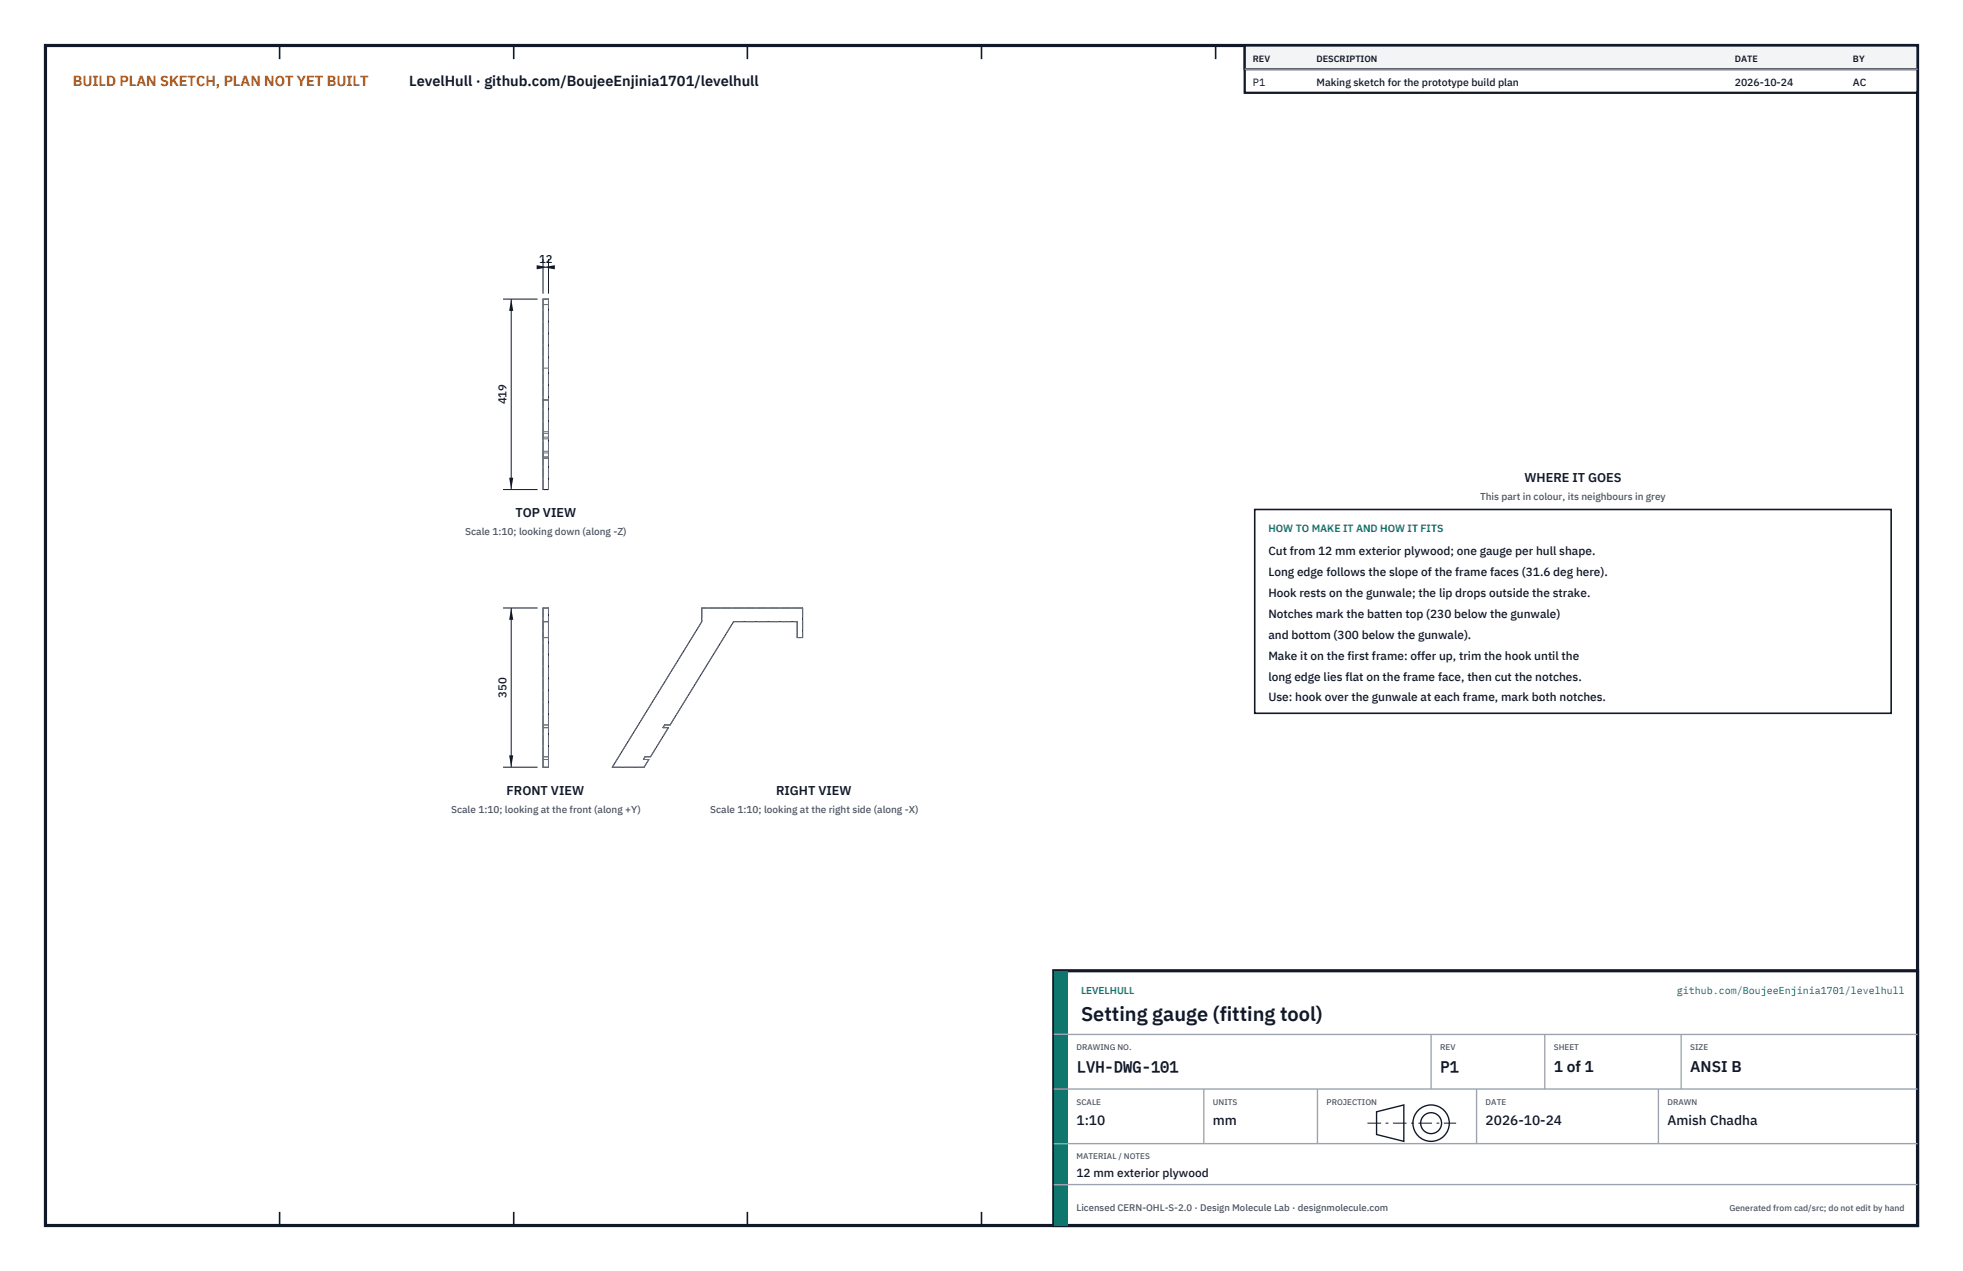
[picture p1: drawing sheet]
<svg xmlns="http://www.w3.org/2000/svg" width="432mm" height="279mm" viewBox="0 0 432 279" stroke-linecap="round" stroke-linejoin="round" font-family="sans-serif">
<defs><g id="words">
<text font-size="4.4" fill="#111827" x="237.8" y="224.4">Setting gauge (fitting tool)</text>
<g font-size="3.4" fill="#111827">
<text x="236.8" y="235.6">LVH-DWG-101</text>
<text x="316.8" y="235.6">P1</text>
<text x="341.8" y="235.6">1 of 1</text>
<text x="371.8" y="235.6">ANSI B</text>
</g>
<text font-size="3.2" fill="#b45309" x="16" y="19">BUILD PLAN SKETCH, PLAN NOT YET BUILT</text>
<text font-size="3.2" fill="#111827" x="90" y="19">LevelHull · github.com/BoujeeEnjinia1701/levelhull</text>
<g font-size="3" fill="#111827">
<text x="236.8" y="247.2">1:10</text>
<text x="266.8" y="247.2">mm</text>
<text x="326.8" y="247.2">2026-10-24</text>
<text x="366.8" y="247.2">Amish Chadha</text>
</g>
<g font-size="2.8" fill="#111827">
<text x="335.3" y="106">WHERE IT GOES</text>
<text x="113.4" y="113.6">TOP VIEW</text>
<text x="111.4" y="174.7">FRONT VIEW</text>
<text x="170.7" y="174.7">RIGHT VIEW</text>
</g>
<g font-size="2.6" fill="#111827">
<text x="279" y="122">Cut from 12 mm exterior plywood; one gauge per hull shape.</text>
<text x="279" y="126.6">Long edge follows the slope of the frame faces (31.6 deg here).</text>
<text x="279" y="131.2">Hook rests on the gunwale; the lip drops outside the strake.</text>
<text x="279" y="135.8">Notches mark the batten top (230 below the gunwale)</text>
<text x="279" y="140.4">and bottom (300 below the gunwale).</text>
<text x="279" y="145">Make it on the first frame: offer up, trim the hook until the</text>
<text x="279" y="149.6">long edge lies flat on the frame face, then cut the notches.</text>
<text x="279" y="154.2">Use: hook over the gunwale at each frame, mark both notches.</text>
<text x="236.8" y="258.8">12 mm exterior plywood</text>
</g>
<g font-size="2.5" fill="#111827">
<text x="118.6" y="57.7">12</text>
<text x="111.5" y="88.9" transform="rotate(-90 111.5 88.9)">419</text>
<text x="111.5" y="153.4" transform="rotate(-90 111.5 153.4)">350</text>
</g>
<g font-size="2.3" fill="#111827">
<text x="275.6" y="18.8">P1</text>
<text x="289.6" y="18.8">Making sketch for the prototype build plan</text>
<text x="381.6" y="18.8">2026-10-24</text>
<text x="407.6" y="18.8">AC</text>
</g>
<text font-size="2.3" fill="#0f766e" x="279" y="117">HOW TO MAKE IT AND HOW IT FITS</text>
<g font-size="2.2" fill="#4b5563">
<text x="325.6" y="110">This part in colour, its neighbours in grey</text>
<text x="102.3" y="117.6">Scale 1:10; looking down (along -Z)</text>
<text x="99.2" y="178.7">Scale 1:10; looking at the front (along +Y)</text>
<text x="156.2" y="178.7">Scale 1:10; looking at the right side (along -X)</text>
</g>
<g font-size="2.2" fill="#0f766e">
<text x="237.8" y="218.4">LEVELHULL</text>
<text x="368.8" y="218.4">github.com/BoujeeEnjinia1701/levelhull</text>
</g>
<text font-size="2.1" fill="#4b5563" x="236.8" y="266.2">Licensed CERN-OHL-S-2.0 · Design Molecule Lab · designmolecule.com</text>
<g font-size="2" fill="#111827">
<text x="275.6" y="13.6">REV</text>
<text x="289.6" y="13.6">DESCRIPTION</text>
<text x="381.6" y="13.6">DATE</text>
<text x="407.6" y="13.6">BY</text>
</g>
<text font-size="1.9" fill="#4b5563" x="380.4" y="266.2">Generated from cad/src; do not edit by hand</text>
<g font-size="1.8" fill="#4b5563">
<text x="236.8" y="230.8">DRAWING NO.</text>
<text x="316.8" y="230.8">REV</text>
<text x="341.8" y="230.8">SHEET</text>
<text x="371.8" y="230.8">SIZE</text>
<text x="236.8" y="242.8">SCALE</text>
<text x="266.8" y="242.8">UNITS</text>
<text x="291.8" y="242.8">PROJECTION</text>
<text x="326.8" y="242.8">DATE</text>
<text x="366.8" y="242.8">DRAWN</text>
<text x="236.8" y="254.8">MATERIAL / NOTES</text>
</g>
</g></defs>
<path d="M10 10h411.8v259.4h-411.8z" fill="none" stroke="#111827" stroke-width=".7" stroke-linecap="butt"/>
<g fill="none" stroke="#111827" stroke-width=".35">
<path d="M61.5 10v3M113 10v3M164.4 10v3M215.9 10v3M267.4 10v3M318.9 10v3M370.3 10v3M61.5 266.4v3M113 266.4v3M164.4 266.4v3M215.9 266.4v3M267.4 266.4v3"/>
<path d="M318.9 266.4v3M370.3 266.4v3"/>
</g>
<path d="M119.4 65.7h1.2v41.9h-1.2zM119.4 87.9h1.2M119.4 133.7h1.2v35h-1.2zM119.4 136.7h1.2M154.4 133.7h22.2v6.5h-1.2v-3.5h-14l-14 22.7h-1.2l-.4 .6h1.2l-3.9 6.4h-1.2l-.4 .6h1.2l-1 1.7h-7l19.7-32z" fill="none" stroke="#111727" stroke-width=".22"/>
<g fill="none" stroke="#6a7180" stroke-width=".22" stroke-dasharray="2.1 .5">
<path d="M119.4 66.9v-1.2M119.4 65.7h1.2M119.4 66.9h1.2M120.6 66.9v-1.2M119.4 80.9v-14M119.4 94.9v-14M119.4 96.1v-1.2M119.4 96.5v-.4M119.4 95.3v1.2M119.4 99.2v-3.9M119.4 99.6v1.2M119.4 87.9h1.2"/>
<path d="M119.4 80.9h1.2M119.4 94.9h1.2M119.4 96.1h1.2M119.4 96.5h1.2M119.4 99.2h1.2M120.6 99.6h-1.2M120.6 99.6v1.2M120.6 80.9v-14M120.6 94.9v-14M120.6 96.1v-1.2M120.6 96.5v-.4M120.6 95.3v1.2"/>
<path d="M120.6 99.2v-3.9M120.6 95.3h-1.2M119.4 100.6v-1M119.4 100.6h1.2M119.4 100.4v-1.2M119.4 100.8v-.4M119.4 107.6v-7M119.4 100.8h1.2M119.4 100.4h1.2M120.6 100.6v-1M120.6 100.4v-1.2M120.6 100.8v-.4"/>
<path d="M120.6 107.6v-7M119.4 133.7v6.5M119.4 136.7v3.5M119.4 133.7h1.2M119.4 136.7h1.2M120.6 136.7v3.5M154.4 136.7l-19.7 32M154.4 133.7v3M161.4 136.7h14M175.4 136.7v3.5M176.6 133.7h-22.2M176.6 133.7v6.5"/>
<path d="M119.4 159.4v-22.7M119.4 160v-.6M119.4 140.2h1.2M119.4 159.4h1.2M119.4 160h1.2M120.6 140.2v-6.5M120.6 159.4v-22.7M120.6 160v-.6M120.6 160h-1.2M145.8 160l.4-.6M146.2 159.4h1.2M147 160h-1.2"/>
<path d="M147.4 159.4l14-22.7M175.4 140.2h1.2M119.4 168.7v-1.7M119.4 168.7h1.2M119.4 166.4v-6.4M119.4 167v-.6M119.4 167h1.2M119.4 166.4h1.2M120.6 167h-1.2M120.6 168.7v-1.7M120.6 166.4v-6.4M120.6 167v-.6"/>
<path d="M134.7 168.7h7M141.5 167l.4-.6M141.7 168.7l1-1.7M141.9 166.4h1.2M142.7 167h-1.2M143.1 166.4l3.9-6.4"/>
</g>
<path d="M119.4 57v7.6M119.4 58.7h1.2M120.6 57v7.6" fill="none" stroke="#111827" stroke-width=".22"/>
<path d="M119.4 58.7l2.7-.4v.9zM118 58.3v.9l2.6-.5z" fill="#111827"/>
<path d="M110.6 65.8h7.6M112.5 65.8v41.8M110.6 107.6h7.6" fill="none" stroke="#111827" stroke-width=".22"/>
<path d="M112.5 65.8l-.5 2.6h.9zM112 105h.9l-.4 2.6z" fill="#111827"/>
<path d="M110.6 133.7h7.6M112.5 133.7v34.9M110.6 168.6h7.6" fill="none" stroke="#111827" stroke-width=".22"/>
<path d="M112.5 133.7l-.5 2.6h.9zM112 166h.9l-.4 2.6z" fill="#111827"/>
<path d="M276 112h140v44.8h-140z" fill="#fff" stroke="#111827" stroke-width=".35"/>
<path d="M273.8 10h148v10.4h-148z" fill="#fff" stroke="#111827" stroke-width=".5"/>
<path d="M273.8 10h148v5.2h-148z" fill="#f3f4f6" stroke="#111827" stroke-width=".5"/>
<path d="M273.8 15.2h148" fill="none" stroke="#9ca3af" stroke-width=".3"/>
<path d="M231.8 213.4h190v56h-190z" fill="#fff" stroke="#111827" stroke-width=".7" stroke-linecap="butt"/>
<path d="M231.8 213.4h3v56h-3z" fill="#0f766e"/>
<path d="M231.8 227.4h190M231.8 239.4h190M264.8 239.4v12M289.8 239.4v12M314.8 227.4v12M324.8 239.4v12M339.8 227.4v12M364.8 239.4v12M369.8 227.4v12M231.8 251.4h190M231.8 260.4h190" fill="none" stroke="#9ca3af" stroke-width=".3"/>
<g fill="none" stroke="#111827" stroke-width=".3">
<path d="M302.8 244.4l6-1.5v8l-6-1.5z"/>
<circle cx="314.8" cy="246.9" r="4"/>
<circle cx="314.8" cy="246.9" r="2.3"/>
</g>
<path d="M300.8 246.9h19.5" fill="none" stroke="#111827" stroke-width=".22" stroke-dasharray="3 1 .6 1" stroke-linecap="butt"/>
<use href="#words"/>
</svg>
